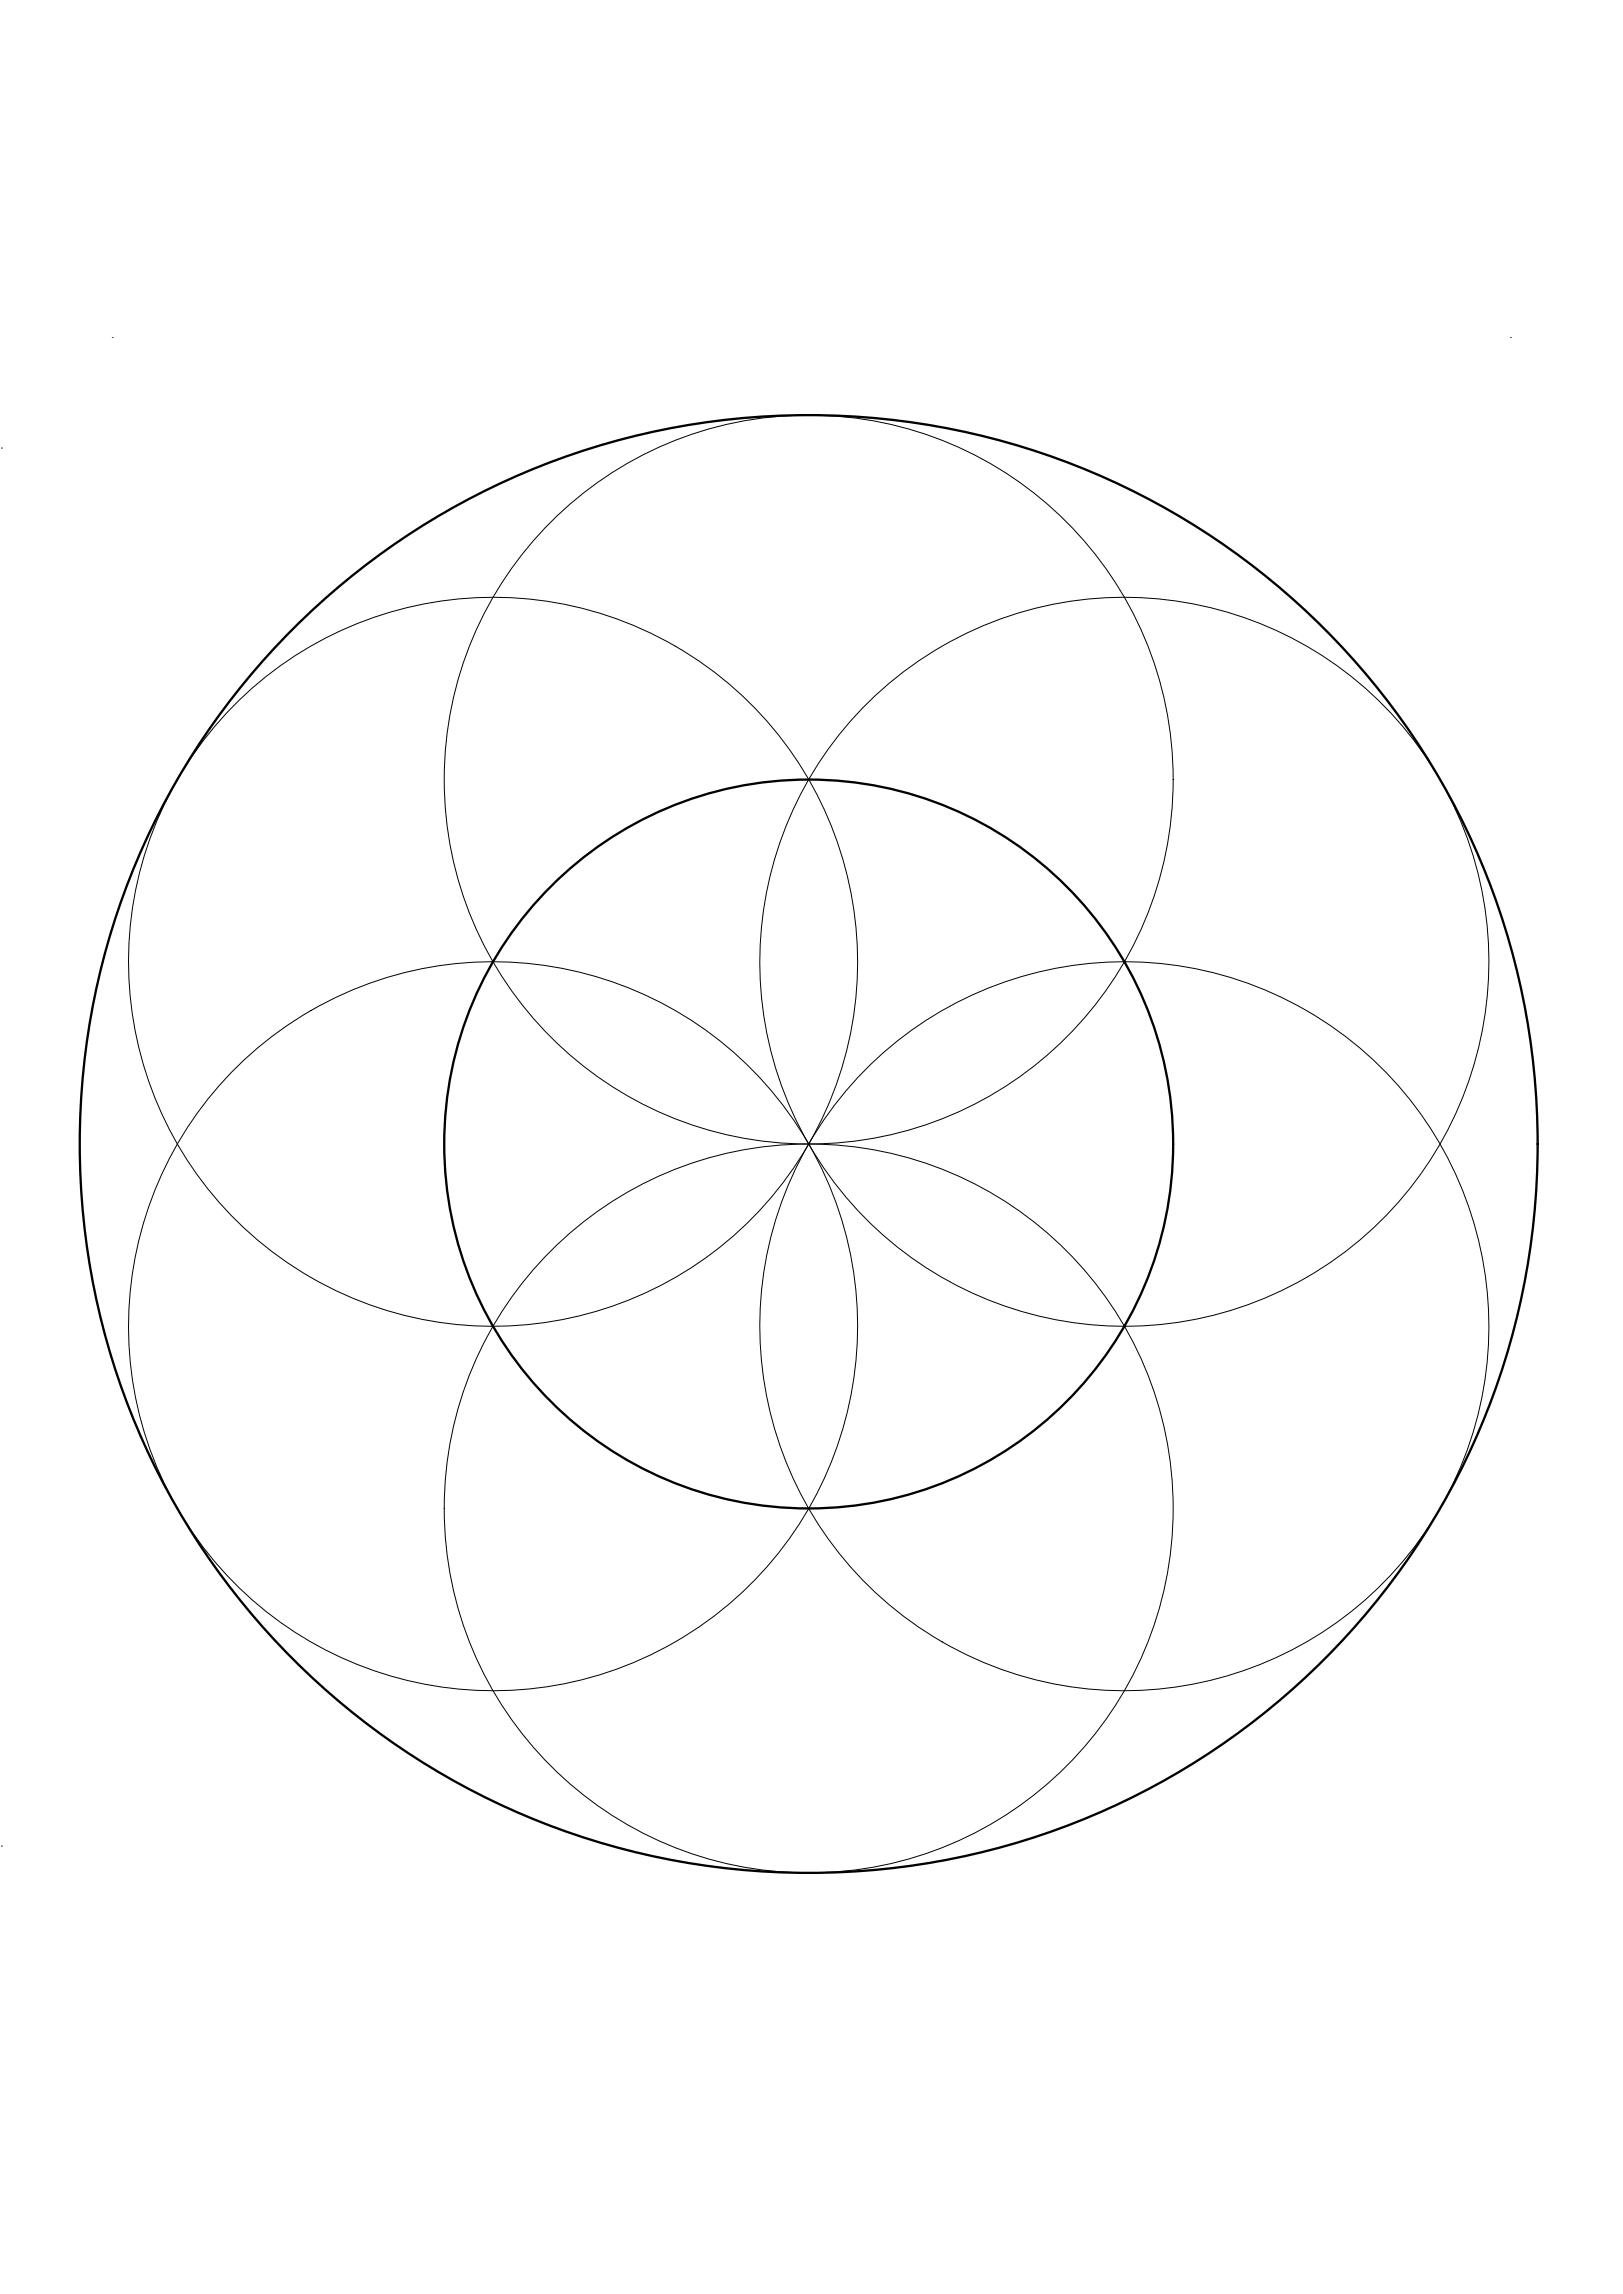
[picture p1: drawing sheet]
<svg xmlns="http://www.w3.org/2000/svg" width="841mm" height="1189mm" viewBox="0 0 841 1189" stroke-linecap="round" stroke-linejoin="round" font-family="sans-serif">
<!-- layer: 0 -->
<g fill="none" stroke="#000" stroke-width=".52">
<path d="M58 175h.1M783 175h.1M1 232h.1M1 957h.1"/>
<circle cx="419" cy="404" r="189"/>
<circle cx="255" cy="498" r="189"/>
<circle cx="583" cy="498" r="189"/>
<circle cx="256" cy="687" r="189"/>
<circle cx="583" cy="687" r="189"/>
<circle cx="419" cy="782" r="189"/>
</g>
<g fill="none" stroke="#000" stroke-width="1.2">
<circle cx="419" cy="593" r="378"/>
<circle cx="419" cy="593" r="189"/>
</g>
</svg>
